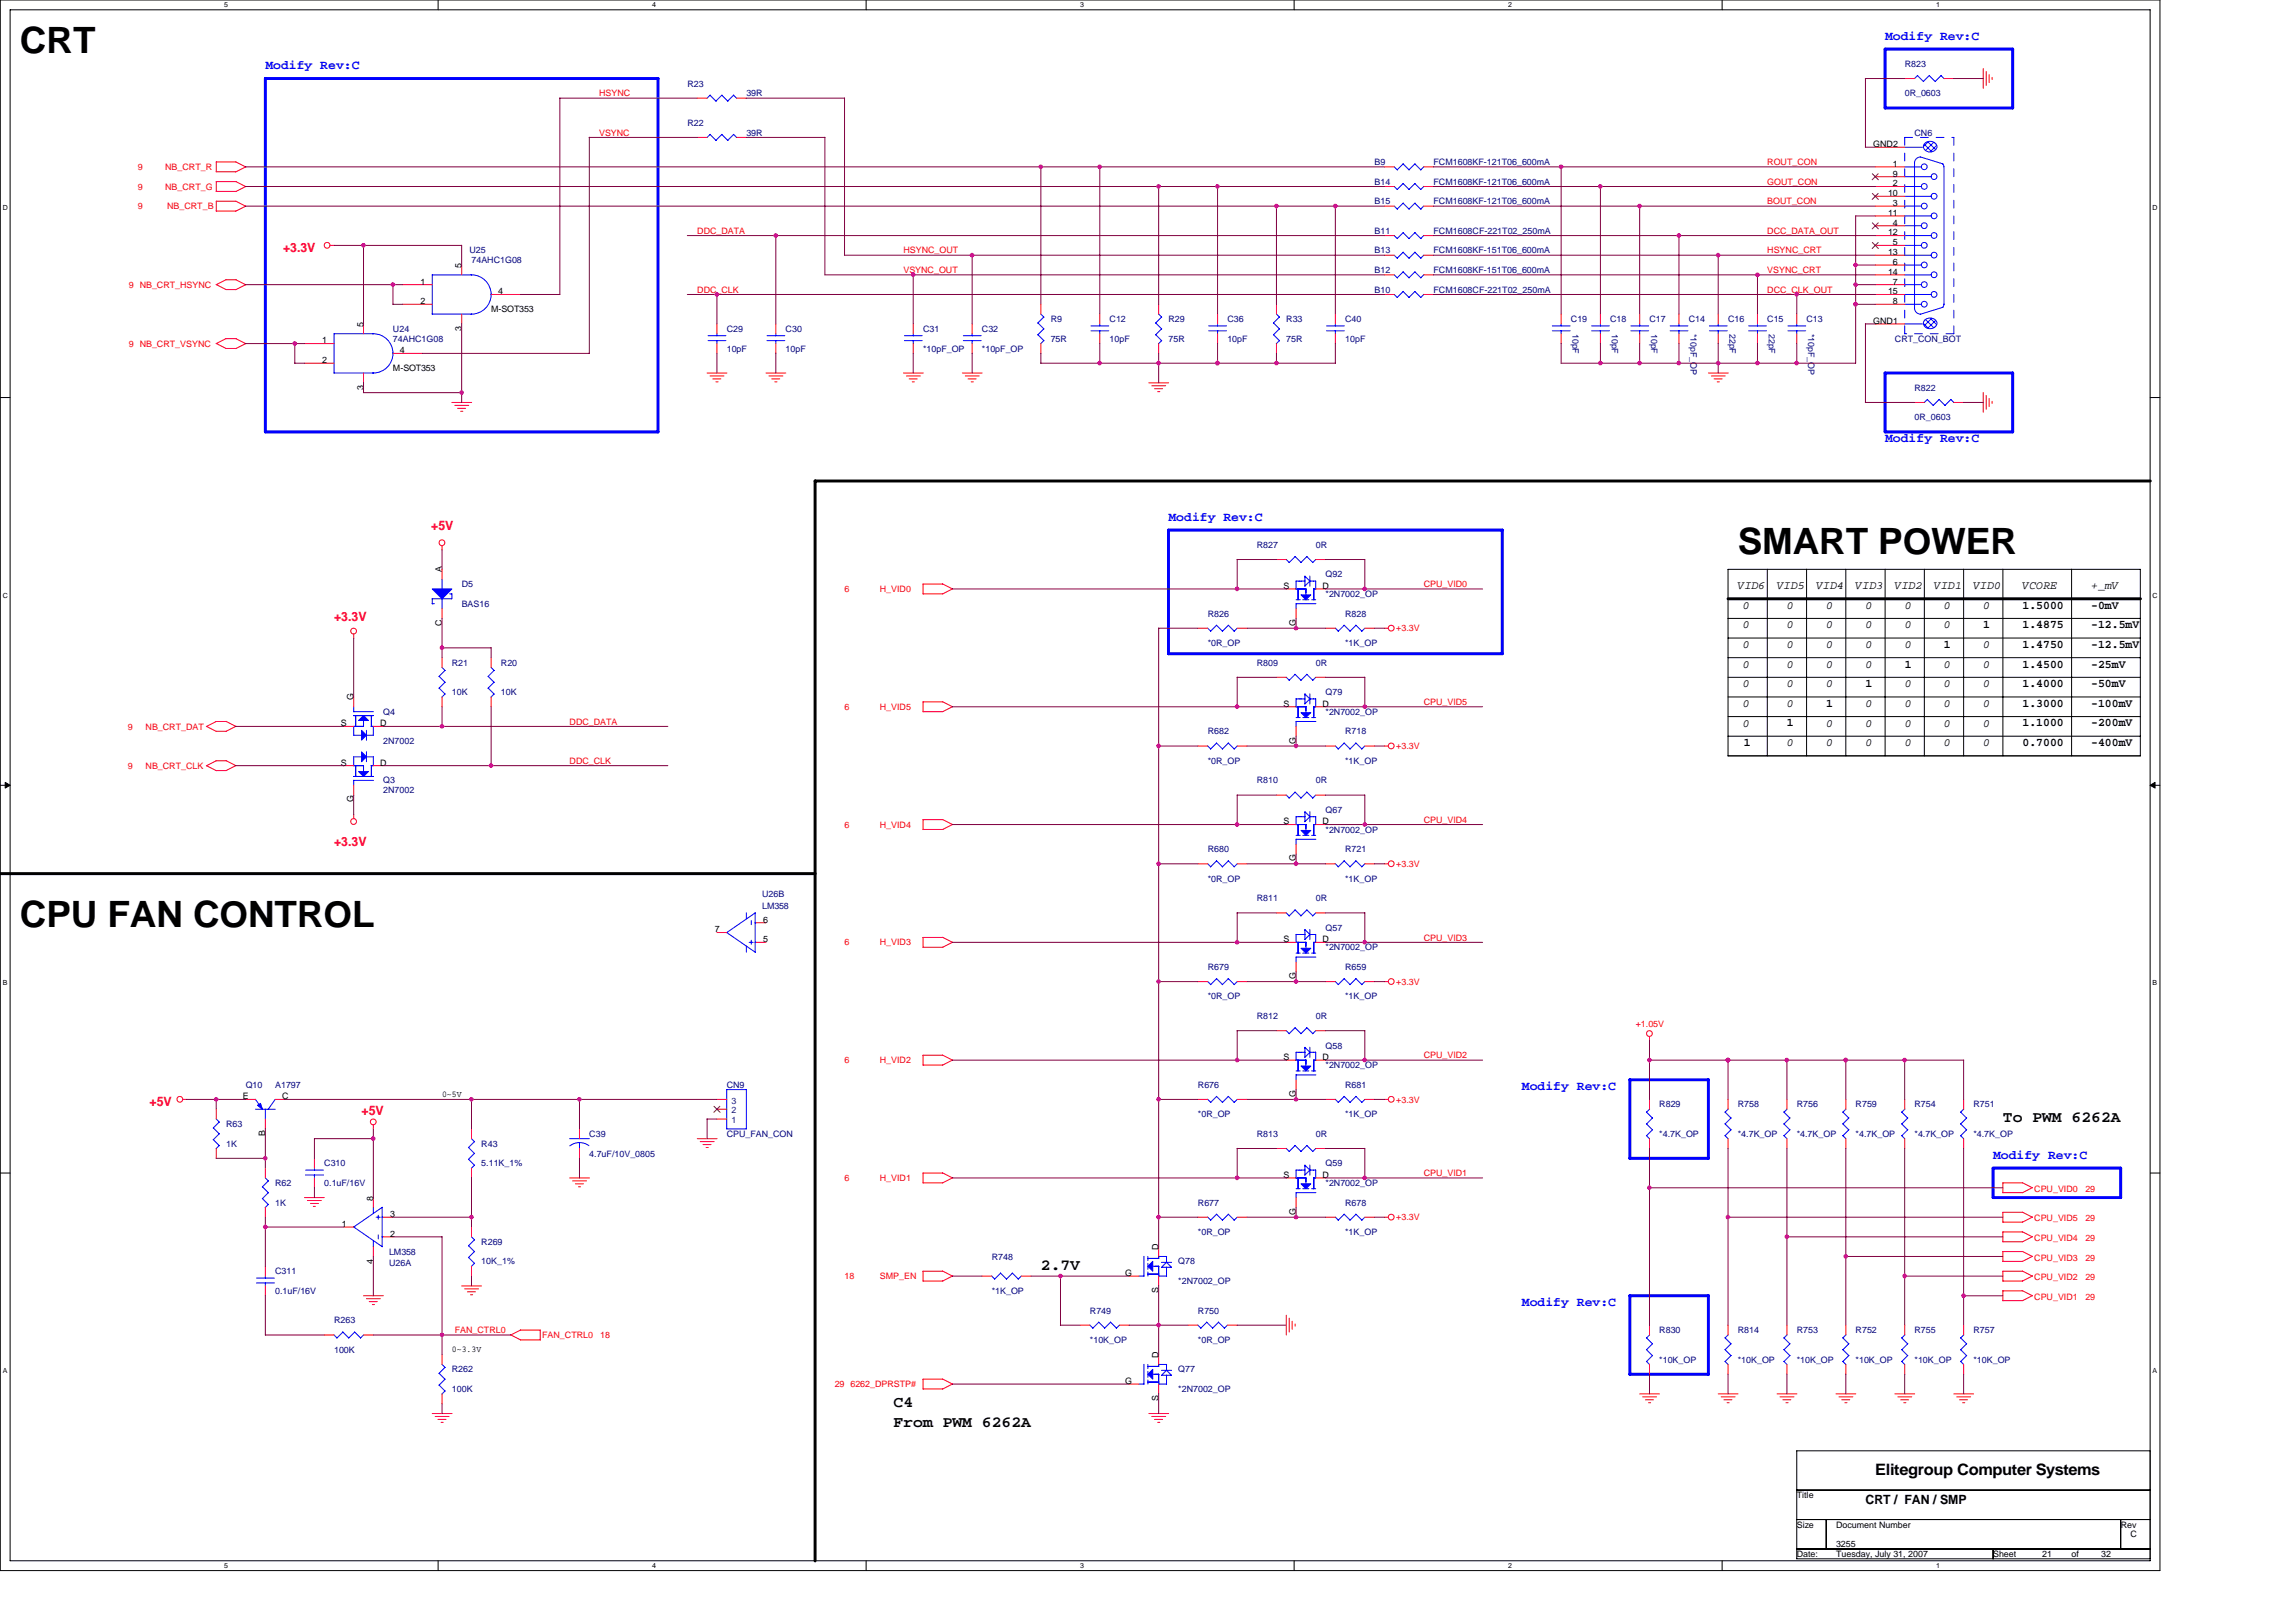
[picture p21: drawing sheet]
<svg xmlns="http://www.w3.org/2000/svg" width="297mm" height="210mm" viewBox="0 0 297 210" stroke-linecap="round" stroke-linejoin="round" font-family="sans-serif">
<defs><g id="words">
<g font-size="4.7">
<text x="2.6" y="6.9">CRT</text>
<text x="224.8" y="71.6">SMART POWER</text>
<text x="2.6" y="119.9">CPU FAN CONTROL</text>
</g>
<g font-size="2">
<text x="259.1" y="145.2">To PWM 6262A</text>
<text x="134.7" y="164.3">2.7V</text>
<text x="115.6" y="184.6">From PWM 6262A</text>
<text x="115.6" y="182.1">C4</text>
<text x="242.6" y="190.9">Elitegroup Computer Systems</text>
</g>
<g font-size="1.7" fill="#00f">
<text x="243.9" y="5.2">Modify Rev:C</text>
<text x="34.3" y="9">Modify Rev:C</text>
<text x="243.9" y="57.2">Modify Rev:C</text>
<text x="151.2" y="67.4">Modify Rev:C</text>
<text x="196.9" y="141.1">Modify Rev:C</text>
<text x="257.8" y="149.9">Modify Rev:C</text>
<text x="196.9" y="169">Modify Rev:C</text>
</g>
<g font-size="1.7" fill="#f00">
<text x="36.6" y="32.7">+3.3V</text>
<text x="55.8" y="68.6">+5V</text>
<text x="43.2" y="80.3">+3.3V</text>
<text x="43.2" y="109.5">+3.3V</text>
<text x="19.3" y="143.2">+5V</text>
<text x="46.8" y="144.3">+5V</text>
</g>
<text font-size="1.7" x="241.3" y="194.6">CRT / FAN / SMP</text>
<g font-size="1.5">
<text x="224.8" y="76.2">VID6</text>
<text x="229.9" y="76.2">VID5</text>
<text x="235" y="76.2">VID4</text>
<text x="240.1" y="76.2">VID3</text>
<text x="245.1" y="76.2">VID2</text>
<text x="250.2" y="76.2">VID1</text>
<text x="255.3" y="76.2">VID0</text>
<text x="261.7" y="76.2">VCORE</text>
<text x="270.5" y="76.2">+_mV</text>
<text x="225.5" y="81.3">0</text>
<text x="225.5" y="83.8">0</text>
<text x="225.5" y="78.8">0</text>
<text x="231.2" y="83.8">0</text>
<text x="231.2" y="78.8">0</text>
<text x="231.2" y="81.3">0</text>
<text x="236.3" y="81.3">0</text>
<text x="236.3" y="83.8">0</text>
<text x="236.3" y="78.8">0</text>
<text x="241.3" y="81.3">0</text>
<text x="241.3" y="78.8">0</text>
<text x="241.3" y="83.8">0</text>
<text x="246.4" y="83.8">0</text>
<text x="246.4" y="81.3">0</text>
<text x="246.4" y="78.8">0</text>
<text x="251.5" y="78.8">0</text>
<text x="251.5" y="81.3">0</text>
<text x="251.5" y="83.8">1</text>
<text x="256.6" y="83.8">0</text>
<text x="256.6" y="81.3">1</text>
<text x="256.6" y="78.8">0</text>
<text x="261.7" y="78.7">1.5000</text>
<text x="261.7" y="81.3">1.4875</text>
<text x="261.7" y="83.8">1.4750</text>
<text x="270.5" y="81.3">-12.5mV</text>
<text x="270.5" y="83.8">-12.5mV</text>
<text x="270.5" y="78.7">-0mV</text>
<text x="225.5" y="86.4">0</text>
<text x="225.5" y="88.9">0</text>
<text x="231.2" y="88.9">0</text>
<text x="231.2" y="86.4">0</text>
<text x="236.3" y="88.9">0</text>
<text x="236.3" y="86.4">0</text>
<text x="241.3" y="88.9">1</text>
<text x="241.3" y="86.4">0</text>
<text x="246.4" y="88.9">0</text>
<text x="246.4" y="86.4">1</text>
<text x="251.5" y="88.9">0</text>
<text x="251.5" y="86.4">0</text>
<text x="256.6" y="88.9">0</text>
<text x="256.6" y="86.4">0</text>
<text x="261.7" y="86.4">1.4500</text>
<text x="261.7" y="88.9">1.4000</text>
<text x="270.5" y="86.4">-25mV</text>
<text x="270.5" y="88.9">-50mV</text>
<text x="225.5" y="94">0</text>
<text x="225.5" y="91.5">0</text>
<text x="231.2" y="94">1</text>
<text x="231.2" y="91.5">0</text>
<text x="236.3" y="94">0</text>
<text x="236.3" y="91.4">1</text>
<text x="241.3" y="91.5">0</text>
<text x="241.3" y="94">0</text>
<text x="246.4" y="91.5">0</text>
<text x="246.4" y="94">0</text>
<text x="251.5" y="94">0</text>
<text x="251.5" y="91.5">0</text>
<text x="256.6" y="91.5">0</text>
<text x="256.6" y="94">0</text>
<text x="261.7" y="91.4">1.3000</text>
<text x="261.7" y="94">1.1000</text>
<text x="270.5" y="91.4">-100mV</text>
<text x="270.5" y="94">-200mV</text>
<text x="225.6" y="96.5">1</text>
<text x="231.2" y="96.5">0</text>
<text x="236.3" y="96.5">0</text>
<text x="241.3" y="96.5">0</text>
<text x="246.4" y="96.5">0</text>
<text x="251.5" y="96.5">0</text>
<text x="256.6" y="96.5">0</text>
<text x="261.7" y="96.5">0.7000</text>
<text x="270.5" y="96.5">-400mV</text>
</g>
<g font-size="1.1" fill="#000080">
<text x="88.9" y="11.2">R23</text>
<text x="246.4" y="8.7">R823</text>
<text x="88.9" y="16.3">R22</text>
<text x="96.6" y="12.5">39R</text>
<text x="96.6" y="17.5">39R</text>
<text x="246.4" y="12.5">0R_0603</text>
<text x="247.7" y="17.5">CN6</text>
<text x="177.8" y="23.9">B14</text>
<text x="177.8" y="21.4">B9</text>
<text x="185.5" y="23.9">FCM1608KF-121T06_600mA</text>
<text x="185.5" y="21.4">FCM1608KF-121T06_600mA</text>
<text x="177.8" y="26.4">B15</text>
<text x="185.5" y="26.4">FCM1608KF-121T06_600mA</text>
<text x="60.7" y="32.8">U25</text>
<text x="61" y="34.1">74AHC1G08</text>
<text x="177.8" y="30.2">B11</text>
<text x="177.8" y="32.8">B13</text>
<text x="177.8" y="35.3">B12</text>
<text x="185.5" y="30.2">FCM1608CF-221T02_250mA</text>
<text x="185.5" y="32.8">FCM1608KF-151T06_600mA</text>
<text x="185.5" y="35.3">FCM1608KF-151T06_600mA</text>
<text x="135.9" y="41.7">R9</text>
<text x="143.5" y="41.7">C12</text>
<text x="151.2" y="41.7">R29</text>
<text x="158.8" y="41.7">C36</text>
<text x="166.4" y="41.7">R33</text>
<text x="174" y="41.7">C40</text>
<text x="177.8" y="37.9">B10</text>
<text x="185.5" y="37.9">FCM1608CF-221T02_250mA</text>
<text x="203.2" y="41.7">C19</text>
<text x="208.3" y="41.7">C18</text>
<text x="213.4" y="41.7">C17</text>
<text x="218.5" y="41.7">C14</text>
<text x="223.6" y="41.7">C16</text>
<text x="228.6" y="41.7">C15</text>
<text x="233.7" y="41.7">C13</text>
<text x="50.8" y="42.9">U24</text>
<text x="50.8" y="44.2">74AHC1G08</text>
<text x="94" y="42.9">C29</text>
<text x="94" y="45.5">10pF</text>
<text x="101.6" y="42.9">C30</text>
<text x="101.6" y="45.5">10pF</text>
<text x="119.4" y="42.9">C31</text>
<text x="119.4" y="45.5">*10pF_OP</text>
<text x="127" y="42.9">C32</text>
<text x="127" y="45.5">*10pF_OP</text>
<text x="135.9" y="44.2">75R</text>
<text x="143.5" y="44.2">10pF</text>
<text x="151.2" y="44.2">75R</text>
<text x="158.8" y="44.2">10pF</text>
<text x="166.4" y="44.2">75R</text>
<text x="174" y="44.2">10pF</text>
<text x="203.5" y="43.2" transform="rotate(90 203.5 43.2)">10pF</text>
<text x="208.5" y="43.2" transform="rotate(90 208.5 43.2)">10pF</text>
<text x="213.6" y="43.2" transform="rotate(90 213.6 43.2)">10pF</text>
<text x="218.7" y="43.2" transform="rotate(90 218.7 43.2)">*10pF_OP</text>
<text x="223.8" y="43.2" transform="rotate(90 223.8 43.2)">22pF</text>
<text x="228.9" y="43.2" transform="rotate(90 228.9 43.2)">22pF</text>
<text x="233.9" y="43.2" transform="rotate(90 233.9 43.2)">*10pF_OP</text>
<text x="245.1" y="44.2">CRT_CON_BOT</text>
<text x="247.7" y="50.6">R822</text>
<text x="247.7" y="54.4">0R_0603</text>
<text x="162.6" y="70.9">R827</text>
<text x="170.2" y="70.9">0R</text>
<text x="59.7" y="76">D5</text>
<text x="171.5" y="74.7">Q92</text>
<text x="171.5" y="77.2">*2N7002_OP</text>
<text x="59.7" y="78.5">BAS16</text>
<text x="156.2" y="79.8">R826</text>
<text x="156.2" y="83.6">*0R_OP</text>
<text x="174" y="79.8">R828</text>
<text x="174" y="83.6">*1K_OP</text>
<text x="58.5" y="86.1">R21</text>
<text x="58.5" y="89.9">10K</text>
<text x="64.8" y="86.1">R20</text>
<text x="64.8" y="89.9">10K</text>
<text x="162.6" y="86.1">R809</text>
<text x="170.2" y="86.1">0R</text>
<text x="171.5" y="89.9">Q79</text>
<text x="49.6" y="92.5">Q4</text>
<text x="156.2" y="95">R682</text>
<text x="171.5" y="92.5">*2N7002_OP</text>
<text x="174" y="95">R718</text>
<text x="49.6" y="96.3">2N7002</text>
<text x="49.6" y="101.4">Q3</text>
<text x="156.2" y="98.8">*0R_OP</text>
<text x="162.6" y="101.4">R810</text>
<text x="170.2" y="101.4">0R</text>
<text x="174" y="98.8">*1K_OP</text>
<text x="49.6" y="102.6">2N7002</text>
<text x="171.5" y="105.2">Q67</text>
<text x="171.5" y="107.7">*2N7002_OP</text>
<text x="156.2" y="110.3">R680</text>
<text x="174" y="110.3">R721</text>
<text x="98.6" y="116.1">U26B</text>
<text x="98.6" y="117.6">LM358</text>
<text x="156.2" y="114.1">*0R_OP</text>
<text x="162.6" y="116.6">R811</text>
<text x="170.2" y="116.6">0R</text>
<text x="174" y="114.1">*1K_OP</text>
<text x="156.2" y="125.5">R679</text>
<text x="171.5" y="120.4">Q57</text>
<text x="171.5" y="123">*2N7002_OP</text>
<text x="174" y="125.5">R659</text>
<text x="156.2" y="129.3">*0R_OP</text>
<text x="162.6" y="131.8">R812</text>
<text x="170.2" y="131.8">0R</text>
<text x="174" y="129.3">*1K_OP</text>
<text x="171.5" y="135.7">Q58</text>
<text x="31.8" y="140.7">Q10</text>
<text x="35.6" y="140.7">A1797</text>
<text x="94" y="140.7">CN9</text>
<text x="155" y="140.7">R676</text>
<text x="171.5" y="138.2">*2N7002_OP</text>
<text x="174" y="140.7">R681</text>
<text x="214.7" y="143.3">R829</text>
<text x="224.8" y="143.3">R758</text>
<text x="232.4" y="143.3">R756</text>
<text x="240.1" y="143.3">R759</text>
<text x="247.7" y="143.3">R754</text>
<text x="255.3" y="143.3">R751</text>
<text x="29.2" y="145.8">R63</text>
<text x="29.2" y="148.4">1K</text>
<text x="62.3" y="148.4">R43</text>
<text x="76.2" y="147.1">C39</text>
<text x="76.2" y="149.6">4.7uF/10V_0805</text>
<text x="94" y="147.1">CPU_FAN_CON</text>
<text x="155" y="144.5">*0R_OP</text>
<text x="162.6" y="147.1">R813</text>
<text x="170.2" y="147.1">0R</text>
<text x="174" y="144.5">*1K_OP</text>
<text x="214.7" y="147.1">*4.7K_OP</text>
<text x="224.8" y="147.1">*4.7K_OP</text>
<text x="232.4" y="147.1">*4.7K_OP</text>
<text x="240.1" y="147.1">*4.7K_OP</text>
<text x="247.7" y="147.1">*4.7K_OP</text>
<text x="255.3" y="147.1">*4.7K_OP</text>
<text x="35.6" y="153.4">R62</text>
<text x="35.6" y="156">1K</text>
<text x="41.9" y="150.9">C310</text>
<text x="41.9" y="153.4">0.1uF/16V</text>
<text x="62.3" y="150.9">5.11K_1%</text>
<text x="155" y="156">R677</text>
<text x="171.5" y="150.9">Q59</text>
<text x="171.5" y="153.4">*2N7002_OP</text>
<text x="174" y="156">R678</text>
<text x="62.3" y="161.1">R269</text>
<text x="155" y="159.8">*0R_OP</text>
<text x="174" y="159.8">*1K_OP</text>
<text x="35.6" y="164.9">C311</text>
<text x="35.6" y="167.4">0.1uF/16V</text>
<text x="50.3" y="163.9">U26A</text>
<text x="50.3" y="162.3">LM358</text>
<text x="62.3" y="163.6">10K_1%</text>
<text x="128.3" y="163">R748</text>
<text x="128.3" y="167.4">*1K_OP</text>
<text x="152.4" y="163.6">Q78</text>
<text x="152.4" y="166.1">*2N7002_OP</text>
<text x="43.2" y="171.2">R263</text>
<text x="141" y="169.9">R749</text>
<text x="141" y="173.8">*10K_OP</text>
<text x="155" y="169.9">R750</text>
<text x="155" y="173.8">*0R_OP</text>
<text x="214.7" y="172.5">R830</text>
<text x="224.8" y="172.5">R814</text>
<text x="232.4" y="172.5">R753</text>
<text x="240.1" y="172.5">R752</text>
<text x="247.7" y="172.5">R755</text>
<text x="255.3" y="172.5">R757</text>
<text x="43.2" y="175">100K</text>
<text x="58.5" y="177.6">R262</text>
<text x="152.4" y="177.6">Q77</text>
<text x="214.7" y="176.3">*10K_OP</text>
<text x="224.8" y="176.3">*10K_OP</text>
<text x="232.4" y="176.3">*10K_OP</text>
<text x="240.1" y="176.3">*10K_OP</text>
<text x="247.7" y="176.3">*10K_OP</text>
<text x="255.3" y="176.3">*10K_OP</text>
<text x="58.5" y="180.1">100K</text>
<text x="152.4" y="180.1">*2N7002_OP</text>
</g>
<g font-size="1.1" fill="#f00">
<text x="77.5" y="17.5">VSYNC</text>
<text x="77.5" y="12.5">HSYNC</text>
<text x="17.8" y="22">9</text>
<text x="21.4" y="22">NB_CRT_R</text>
<text x="228.6" y="23.9">GOUT_CON</text>
<text x="228.6" y="21.4">ROUT_CON</text>
<text x="17.8" y="24.5">9</text>
<text x="17.8" y="27.1">9</text>
<text x="21.4" y="24.5">NB_CRT_G</text>
<text x="21.6" y="27.1">NB_CRT_B</text>
<text x="228.6" y="26.4">BOUT_CON</text>
<text x="90.2" y="30.2">DDC_DATA</text>
<text x="116.9" y="32.8">HSYNC_OUT</text>
<text x="116.9" y="35.3">VSYNC_OUT</text>
<text x="228.6" y="35.3">VSYNC_CRT</text>
<text x="228.6" y="32.8">HSYNC_CRT</text>
<text x="228.6" y="30.2">DCC_DATA_OUT</text>
<text x="16.7" y="37.2">9 NB_CRT_HSYNC</text>
<text x="90.2" y="37.9">DDC_CLK</text>
<text x="228.6" y="37.9">DCC_CLK_OUT</text>
<text x="16.7" y="44.9">9 NB_CRT_VSYNC</text>
<text x="109.3" y="76.6">6</text>
<text x="113.8" y="76.6">H_VID0</text>
<text x="184.2" y="76">CPU_VID0</text>
<text x="180.6" y="81.7">+3.3V</text>
<text x="16.5" y="94.4">9</text>
<text x="18.8" y="94.4">NB_CRT_DAT</text>
<text x="73.7" y="93.7">DDC_DATA</text>
<text x="109.3" y="91.8">6</text>
<text x="113.8" y="91.8">H_VID5</text>
<text x="184.2" y="91.2">CPU_VID5</text>
<text x="16.5" y="99.5">9</text>
<text x="18.8" y="99.5">NB_CRT_CLK</text>
<text x="73.7" y="98.8">DDC_CLK</text>
<text x="180.6" y="96.9">+3.3V</text>
<text x="109.3" y="107.1">6</text>
<text x="113.8" y="107.1">H_VID4</text>
<text x="184.2" y="106.4">CPU_VID4</text>
<text x="180.6" y="112.2">+3.3V</text>
<text x="109.3" y="122.3">6</text>
<text x="113.8" y="122.3">H_VID3</text>
<text x="184.2" y="121.7">CPU_VID3</text>
<text x="180.6" y="127.4">+3.3V</text>
<text x="109.3" y="137.6">6</text>
<text x="113.8" y="137.6">H_VID2</text>
<text x="184.2" y="136.9">CPU_VID2</text>
<text x="211.6" y="132.9">+1.05V</text>
<text x="180.6" y="142.6">+3.3V</text>
<text x="109.3" y="152.8">6</text>
<text x="113.8" y="152.8">H_VID1</text>
<text x="184.2" y="152.2">CPU_VID1</text>
<text x="263.2" y="154.2">CPU_VID0</text>
<text x="269.8" y="154.2">29</text>
<text x="180.6" y="157.9">+3.3V</text>
<text x="263.2" y="160.5">CPU_VID4</text>
<text x="263.2" y="158">CPU_VID5</text>
<text x="269.8" y="160.5">29</text>
<text x="269.8" y="158">29</text>
<text x="109.3" y="165.5">18</text>
<text x="113.8" y="165.5">SMP_EN</text>
<text x="263.2" y="165.6">CPU_VID2</text>
<text x="263.2" y="163.1">CPU_VID3</text>
<text x="269.8" y="165.6">29</text>
<text x="269.8" y="163.1">29</text>
<text x="58.8" y="172.5">FAN_CTRL0</text>
<text x="70.1" y="173.1">FAN_CTRL0</text>
<text x="77.6" y="173.1">18</text>
<text x="263.2" y="168.2">CPU_VID1</text>
<text x="269.8" y="168.2">29</text>
<text x="108" y="179.5">29</text>
<text x="110" y="179.5">6262_DPRSTP#</text>
</g>
<g font-size="1.1">
<text x="242.4" y="19">GND2</text>
<text x="244.9" y="22.8">9</text>
<text x="244.9" y="21.6">1</text>
<text x="244.3" y="27.9">11</text>
<text x="244.3" y="25.4">10</text>
<text x="244.9" y="29.2">4</text>
<text x="244.9" y="26.6">3</text>
<text x="244.9" y="24.1">2</text>
<text x="59.7" y="34.7" transform="rotate(-90 59.7 34.7)">5</text>
<text x="244.3" y="35.5">14</text>
<text x="244.3" y="33">13</text>
<text x="244.3" y="30.5">12</text>
<text x="244.9" y="34.3">6</text>
<text x="244.9" y="31.7">5</text>
<text x="54.4" y="39.3">2</text>
<text x="54.4" y="36.8">1</text>
<text x="63.5" y="40.4">M-SOT353</text>
<text x="64.4" y="38.1">4</text>
<text x="242.4" y="41.9">GND1</text>
<text x="244.3" y="38.1">15</text>
<text x="244.9" y="39.3">8</text>
<text x="244.9" y="36.8">7</text>
<text x="41.7" y="47">2</text>
<text x="41.7" y="44.4">1</text>
<text x="47" y="42.3" transform="rotate(-90 47 42.3)">5</text>
<text x="51.7" y="45.7">4</text>
<text x="59.7" y="42.9" transform="rotate(-90 59.7 42.9)">3</text>
<text x="47" y="50.5" transform="rotate(-90 47 50.5)">3</text>
<text x="50.8" y="48">M-SOT353</text>
<text x="57.2" y="74" transform="rotate(-90 57.2 74)">A</text>
<text x="166" y="76.2">S</text>
<text x="171.1" y="76.2">D</text>
<text x="57.2" y="81" transform="rotate(-90 57.2 81)">C</text>
<text x="167.7" y="81" transform="rotate(-90 167.7 81)">G</text>
<text x="44.1" y="94">S</text>
<text x="45.7" y="90.6" transform="rotate(-90 45.7 90.6)">G</text>
<text x="49.2" y="94">D</text>
<text x="166" y="91.4">S</text>
<text x="171.1" y="91.4">D</text>
<text x="44.1" y="99">S</text>
<text x="49.2" y="99">D</text>
<text x="167.7" y="96.2" transform="rotate(-90 167.7 96.2)">G</text>
<text x="45.7" y="103.8" transform="rotate(-90 45.7 103.8)">G</text>
<text x="166" y="106.7">S</text>
<text x="171.1" y="106.7">D</text>
<text x="167.7" y="111.4" transform="rotate(-90 167.7 111.4)">G</text>
<text x="98.7" y="119.4">6</text>
<text x="92.5" y="120.6">7</text>
<text x="98.7" y="121.9">5</text>
<text x="166" y="121.9">S</text>
<text x="171.1" y="121.9">D</text>
<text x="167.7" y="126.7" transform="rotate(-90 167.7 126.7)">G</text>
<text x="166" y="137.1">S</text>
<text x="171.1" y="137.1">D</text>
<text x="31.4" y="142.2">E</text>
<text x="36.5" y="142.2">C</text>
<text x="57.2" y="141.9">0~5V</text>
<text x="167.7" y="141.9" transform="rotate(-90 167.7 141.9)">G</text>
<text x="34.3" y="147" transform="rotate(-90 34.3 147)">B</text>
<text x="48.3" y="155.3" transform="rotate(-90 48.3 155.3)">8</text>
<text x="166" y="152.4">S</text>
<text x="171.1" y="152.4">D</text>
<text x="44.2" y="158.7">1</text>
<text x="50.5" y="157.5">3</text>
<text x="50.5" y="160">2</text>
<text x="149.9" y="161.7" transform="rotate(-90 149.9 161.7)">D</text>
<text x="167.7" y="157.2" transform="rotate(-90 167.7 157.2)">G</text>
<text x="48.3" y="163.5" transform="rotate(-90 48.3 163.5)">4</text>
<text x="145.6" y="165.1">G</text>
<text x="149.9" y="167.3" transform="rotate(-90 149.9 167.3)">S</text>
<text x="58.5" y="174.9">0~3.3V</text>
<text x="145.6" y="179">G</text>
<text x="149.9" y="175.6" transform="rotate(-90 149.9 175.6)">D</text>
<text x="149.9" y="181.3" transform="rotate(-90 149.9 181.3)">S</text>
<text x="232.4" y="193.8">Title</text>
<text x="232.4" y="197.6">Size</text>
<text x="237.5" y="197.6">Document Number</text>
<text x="274.4" y="197.6">Rev</text>
<text x="232.4" y="201.4">Date:</text>
<text x="237.5" y="201.4">Tuesday, July 31, 2007</text>
<text x="237.5" y="200.2">3255</text>
<text x="257.8" y="201.4">Sheet</text>
<text x="264.2" y="201.4">21</text>
<text x="268" y="201.4">of</text>
<text x="271.8" y="201.4">32</text>
<text x="275.6" y="198.9">C</text>
</g>
<g font-size="1.1" fill="#004080">
<text x="94.7" y="142.8">3</text>
<text x="94.7" y="145.3">1</text>
<text x="94.7" y="144">2</text>
</g>
<g font-size=".9">
<text x="29" y=".9">5</text>
<text x="84.4" y=".9">4</text>
<text x="139.7" y=".9">3</text>
<text x="195.1" y=".9">2</text>
<text x="250.5" y=".9">1</text>
<text x=".4" y="27.2">D</text>
<text x="278.5" y="27.2">D</text>
<text x=".4" y="77.3">C</text>
<text x="278.5" y="77.3">C</text>
<text x=".4" y="127.5">B</text>
<text x="278.5" y="127.5">B</text>
<text x=".4" y="177.7">A</text>
<text x="278.5" y="177.7">A</text>
<text x="29" y="202.9">5</text>
<text x="84.4" y="202.9">4</text>
<text x="139.7" y="202.9">3</text>
<text x="195.1" y="202.9">2</text>
<text x="250.5" y="202.9">1</text>
</g>
</g></defs>
<path d="M0 0h279.4v203.2h-279.4zM1.3 1.3h276.9v200.6h-276.9z" fill="none" stroke="#000" stroke-width=".13"/>
<g fill="#fff">
<path d="M29 .1h.5v1h-.5z"/>
<path d="M29 202.1h.5v1h-.5z"/>
</g>
<path d="M56.7 0v1.3M56.7 201.9v1.3" fill="none" stroke="#000" stroke-width=".13"/>
<g fill="#fff">
<path d="M84.4 .1h.5v1h-.5z"/>
<path d="M84.4 202.1h.5v1h-.5z"/>
</g>
<path d="M112.1 0v1.3M112.1 201.9v1.3" fill="none" stroke="#000" stroke-width=".13"/>
<g fill="#fff">
<path d="M139.7 .1h.5v1h-.5z"/>
<path d="M139.7 202.1h.5v1h-.5z"/>
</g>
<path d="M167.4 0v1.3M167.4 201.9v1.3" fill="none" stroke="#000" stroke-width=".13"/>
<g fill="#fff">
<path d="M195.1 .1h.5v1h-.5z"/>
<path d="M195.1 202.1h.5v1h-.5z"/>
</g>
<path d="M222.8 0v1.3M222.8 201.9v1.3" fill="none" stroke="#000" stroke-width=".13"/>
<g fill="#fff">
<path d="M250.5 .1h.5v1h-.5z"/>
<path d="M250.5 202.1h.5v1h-.5z"/>
<path d="M.4 26.4h.6v.9h-.6z"/>
<path d="M278.5 26.4h.6v.9h-.6z"/>
<path d="M.4 76.5h.6v1h-.6z"/>
<path d="M278.5 76.5h.6v1h-.6z"/>
</g>
<path d="M0 51.4h1.3M278.2 51.4h1.2" fill="none" stroke="#000" stroke-width=".13"/>
<g fill="#fff">
<path d="M.4 126.7h.5v1h-.5z"/>
<path d="M278.5 126.7h.6v1h-.6z"/>
</g>
<path d="M0 101.6h1.3M278.2 101.6h1.2" fill="none" stroke="#000" stroke-width=".13"/>
<path d="M.7 101.2l.6 .4-.6 .4zM278.2 101.6l.6-.4v.8z" fill="#000" stroke="#000" stroke-width=".13"/>
<g fill="#fff">
<path d="M.4 176.8h.5v1h-.5z"/>
<path d="M278.5 176.8h.6v1h-.6z"/>
</g>
<g fill="none" stroke="#000" stroke-width=".13">
<path d="M228.6 73.6v24.2M233.7 73.6v24.2M238.8 73.6v24.2M243.9 73.6v24.2M249 73.6v24.2M254 73.6v24.2M259.1 73.6v24.2M268 73.6v24.2M223.6 87.6h53.3M223.6 92.7h53.3M223.6 90.2h53.3M223.6 80h53.3"/>
<path d="M223.6 82.5h53.3M223.6 95.2h53.3M223.6 85.1h53.3M276.9 97.8v-24.1h-53.3v24.1h53.3M0 151.8h1.3M278.2 151.8h1.2M232.4 187.7h45.8v14h-45.8zM232.4 192.8h45.8M232.4 196.6h45.8M236.3 196.6v3.8M274.4 196.6v3.8M232.4 200.4h45.8"/>
<path d="M257.8 200.4v1.3"/>
</g>
<path d="M223.6 77.5h53.3M278.2 62.2h-172.8v139.8M0 113h105.5" fill="none" stroke="#000" stroke-width=".38"/>
<path d="M34.3 10.2h50.8v45.7h-50.8zM243.9 6.3h16.5v7.7h-16.5zM243.9 48.3h16.5v7.6h-16.5zM151.2 68.6h43.1v16h-43.1zM210.9 139.7h10.1v10.2h-10.1zM257.8 151.1h16.6v3.8h-16.6zM210.9 167.6h10.1v10.2h-10.1z" fill="none" stroke="#00f" stroke-width=".38"/>
<g fill="none" stroke="#f00" stroke-width=".13">
<path d="M90.2 12.7h1.3M90.2 17.8h1.3M95.3 12.7h1.3M95.3 17.8h1.3M242.6 19h3.8M246.4 10.2h1.3M251.5 10.2h1.3M256.6 8.9v2.5M257 9.2v1.8M257.3 9.7v1M257.7 10v.3M28 36.8l1.2 .7h1.3"/>
<path d="M28 27.3h2.5M28 24.8h2.5M28 22.2h2.5M28 20.9v1.3M28 26v1.3M28 26h2.5l1.3 .7M28 21h2.5l1.3 .6M29.2 36.2h1.3l1.3 .7M29.3 36.2l-1.3 .6M31.8 36.8l-1.3 .7M31.8 26.7l-1.3 .6M31.8 24.1l-1.3 .7"/>
<path d="M31.8 21.6l-1.3 .6M31.8 24.2l-1.3-.7h-2.5v1.3M42.7 31.7h.5M52.1 39.4h3.8M52.1 36.8h3.8M59.7 34.3v1.3M63.5 38.1h3.8M134.7 39.4v1.2M149.9 39.4v1.2M165.1 39.4v1.2M179.1 38.1h1.3M179.1 35.6h1.3"/>
<path d="M179.1 33h1.3M179.1 30.5h1.3M179.1 26.7h1.3M179.1 24.1h1.3M179.1 21.6h1.3M184.2 38.1h1.3M184.2 35.6h1.3M184.2 33h1.3M184.2 30.5h1.3M184.2 26.7h1.3M184.2 24.1h1.3M184.2 21.6h1.3"/>
<path d="M242.6 31.7h3.8M242.6 39.4h3.8M242.6 38.1h3.8M242.6 36.8h3.8M242.6 35.6h3.8M242.6 34.3h3.8M242.6 33h3.8M242.6 30.5h3.8M242.6 29.2h3.8M242.6 27.9h3.8M242.6 26.7h3.8M242.6 25.4h3.8"/>
<path d="M242.6 24.1h3.8M242.6 22.9h3.8M242.6 21.6h3.8M28 44.4l1.2 .7h1.3M29.2 43.8h1.3l1.3 .7M29.3 43.8l-1.3 .6M31.8 44.4l-1.3 .7M39.4 47h3.8M39.4 44.4h3.8M47 41.9v1.3M47 48.3v1.2M50.8 45.7h3.8"/>
<path d="M58.5 52.1h2.5M58.8 52.5h1.8M59.2 52.8h1M59.6 53.2h.3M59.7 40.6v1.3M91.5 48.3h2.5M91.9 48.6h1.8M92.2 49h1.1M92.6 49.4h.3M92.7 41.9v1.3M92.7 44.4v1.3M99.1 48.3h2.6"/>
<path d="M99.5 48.6h1.8M99.8 49h1.1M100.2 49.4h.3M100.4 41.9v1.3M100.4 44.4v1.3M116.9 48.3h2.5M117.3 48.6h1.8M117.6 49h1.1M118 49.4h.3M118.1 41.9v1.3M118.1 44.4v1.3M124.5 48.3h2.6"/>
<path d="M124.9 48.6h1.8M125.2 49h1.1M125.6 49.4h.3M125.8 41.9v1.3M125.8 44.4v1.3M134.7 44.4v1.3M142.3 40.6v1.3M142.3 43.2v1.2M148.6 49.5h2.6M149 49.9h1.8M149.4 50.3h1M149.8 50.7h.2"/>
<path d="M149.9 44.4v1.3M157.5 40.6v1.3M157.5 43.2v1.2M165.1 44.4v1.3M172.8 40.6v1.3M172.8 43.2v1.2M202 40.6v1.3M202 43.2v1.2M207 40.6v1.3M207 43.2v1.2M212.1 40.6v1.3M212.1 43.2v1.2"/>
<path d="M217.2 40.6v1.3M217.2 43.2v1.2M221 48.3h2.6M221.4 48.6h1.8M221.8 49h1M222.2 49.4h.2M222.3 40.6v1.3M222.3 43.2v1.2M227.4 40.6v1.3M227.4 43.2v1.2M232.4 40.6v1.3M232.4 43.2v1.2"/>
<path d="M242.6 41.9h3.8M247.7 52.1h1.3M252.8 52.1h1.2M256.6 50.8v2.5M257 51.2v1.8M257.3 51.6v1M257.7 51.9v.3M57.2 70.6v.5M57.2 73.7v1.2M57.2 78.7v1.3M121.9 75.5l1.3 .7M122 75.6h-2.6v1.3l2.6-.1 1.3-.6"/>
<path d="M165.1 72.4h1.3M166.4 76.2h1.3M167.7 78.7v1.3M170.2 72.4h1.3M170.2 76.2h1.3M26.7 99.1l1.3 .6M26.7 94l1.3 .6M28 98.4h1.2M28 93.3h1.2M28 98.4l-1.3 .7M28 99.7h1.3M28 93.3l-1.3 .7"/>
<path d="M28 94.6h1.3M29.2 98.4l1.3 .7M29.2 93.3l1.3 .7M30.5 99l-1.3 .7M30.5 94l-1.3 .6M44.5 94h1.3M44.5 99.1h1.3M45.8 82v.6M45.8 90.2v1.2M48.3 94h1.3M48.3 99.1h1.3M57.2 85.1v1.3"/>
<path d="M57.2 90.2v1.2M63.5 85.1v1.3M63.5 90.2v1.2M121.9 90.8l1.3 .6M122 90.8h-2.6v1.3h2.6l1.3-.7M155 96.5h1.2M155 81.3h1.2M160.1 96.5h1.2M160.1 81.3h1.2M165.1 87.6h1.3M166.4 91.4h1.3M167.7 94v1.2"/>
<path d="M170.2 87.6h1.3M170.2 91.4h1.3M171.5 96.5h1.3M171.5 81.3h1.3M176.6 96.5h1.2M176.6 81.3h1.2M179.1 96.5h.5M179.1 81.3h.5M45.8 101.6v1.3M45.8 105.4v.5M97.8 119.4h1.3M121.9 106l1.3 .7"/>
<path d="M122 106h-2.6v1.3M123.3 106.7l-1.3 .6h-2.6M155 111.8h1.2M160.1 111.8h1.2M165.1 118.1h1.3M165.1 102.9h1.3M166.4 106.7h1.3M167.7 109.2v1.3M170.2 106.7h1.3M170.2 118.1h1.3M170.2 102.9h1.3M171.5 111.8h1.3"/>
<path d="M176.6 111.8h1.2M179.1 111.8h.5M92.7 120.6h1.3M97.8 121.9h1.3M121.9 121.3l1.3 .6M121.9 136.5l1.3 .7M122 121.3h-2.6v1.3M122 136.5h-2.6v1.3M123.3 121.9l-1.3 .7h-2.6M123.3 137.1l-1.3 .7h-2.6M155 127h1.2M160.1 127h1.2"/>
<path d="M165.1 133.3h1.3M166.4 137.2h1.3M166.4 121.9h1.3M167.7 124.5v1.2M167.7 139.7v1.3M170.2 137.2h1.3M170.2 133.3h1.3M170.2 121.9h1.3M171.5 127h1.3M176.6 127h1.2M179.1 127h.5M213.4 134.1v.5"/>
<path d="M23.7 142.2h.5M28 143.5v1.3M28 148.6v1.3M31.8 142.2h1.3M34.3 144.8v1.2M34.3 151.1v1.3M34.3 156.2v1.3M35.6 142.2h1.3M39.4 154.9h2.5M39.8 155.3h1.8M40.2 155.7h1M40.5 156.1h.3"/>
<path d="M40.7 149.9v1.2M40.7 152.4v1.3M44.5 158.7h1.3M48.3 145.5v.6M48.3 154.9v1.3M49.6 157.5h1.2M61 146v1.3M61 151.1v1.3M61 158.7v1.3M73.7 152.4h2.6M74.1 152.8h1.8M74.4 153.2h1.1"/>
<path d="M74.8 153.5h.3M75 146v1.3M75 148.6v1.3M90.2 147.3h2.6M90.6 147.7h1.8M90.9 148.1h1.1M91.4 148.5h.2M92.7 142.2h1.3M92.7 144.8h1.3M92.7 143.5h1.3M121.9 151.7l1.3 .7M122 151.8h-2.6v1.3l2.6-.1 1.3-.6"/>
<path d="M155 142.2h1.2M155 157.5h1.2M160.1 142.2h1.2M160.1 157.5h1.2M165.1 148.6h1.3M166.4 152.4h1.3M167.7 154.9v1.3M170.2 152.4h1.3M170.2 148.6h1.3M171.5 142.2h1.3M171.5 157.5h1.3M176.6 142.2h1.2"/>
<path d="M176.6 157.5h1.2M179.1 142.2h.5M179.1 157.5h.5M213.4 142.2v1.3M213.4 147.3v1.3M223.6 142.2v1.3M223.6 147.3v1.3M231.2 142.2v1.3M231.2 147.3v1.3M238.8 142.2v1.3M238.8 147.3v1.3M246.4 142.2v1.3"/>
<path d="M246.4 147.3v1.3M254 142.2v1.3M254 147.3v1.3M259.1 159.4h2.6M259.1 156.8h2.6M259.1 153h2.6M259.1 153v1.3M259.1 156.8v1.3h2.6M259.1 159.4v1.3M259.1 154.3h2.6M261.6 159.4l1.3 .6M261.6 156.8l1.3 .7"/>
<path d="M261.6 153l1.3 .7M262.9 160l-1.2 .7M262.9 157.5l-1.2 .6M262.9 153.6l-1.2 .7M34.3 163.8v1.3M34.3 166.4v1.2M41.9 172.7h1.3M47 167.6h2.6M47 172.7h1.3M47.4 168h1.8M47.8 168.4h1M48.2 168.8h.2"/>
<path d="M48.3 161.3v1.3M49.6 160h1.2M57.2 175.3v1.2M59.7 166.4h2.6M60.1 166.8h1.8M60.5 167.1h1M60.9 167.5h.2M61 163.8v1.3M66.1 172.7l1.2 .7h2.6M67.3 172.1h2.6M67.4 172.1l-1.3 .6M69.9 172.1v1.3"/>
<path d="M121.9 164.4l1.3 .7M121.9 178.4l1.3 .7M122 164.5h-2.6v1.3M122 178.4h-2.6v1.3M123.3 165.1l-1.3 .6h-2.6M123.3 179l-1.3 .7h-2.6M127 165.1h1.3M132.1 165.1h1.3M139.7 171.4h1.3M144.8 171.4h1.3M146.1 165.1h1.3M146.1 179.1h1.3"/>
<path d="M149.9 161.3v1.3M149.9 165.1v1.3M149.9 175.3v1.2M149.9 179.1v1.2M153.7 171.4h1.3M158.8 171.4h1.3M166.4 170.2v2.5M166.8 170.5v1.8M167.2 170.9v1.1M167.6 171.3v.3M213.4 171.4v1.3M213.4 176.5v1.3"/>
<path d="M223.6 171.4v1.3M223.6 176.5v1.3M231.2 171.4v1.3M231.2 176.5v1.3M238.8 171.4v1.3M238.8 176.5v1.3M246.4 171.4v1.3M246.4 176.5v1.3M254 171.4v1.3M254 176.5v1.3M259.1 167h2.6M259.1 164.5h2.6"/>
<path d="M259.1 161.9h2.6M259.1 161.9v1.3h2.6M259.1 164.5v1.3M259.1 167v1.3h2.6M259.1 160.7h2.6M259.1 165.7h2.6M261.6 167l1.3 .6M261.6 164.4l1.3 .7M261.6 161.9l1.3 .7M262.9 167.6l-1.2 .7M262.9 165.1l-1.2 .6M262.9 162.5l-1.2 .7"/>
<path d="M55.9 182.9h2.6M56.3 183.3h1.8M56.7 183.6h1M57.1 184h.2M57.2 180.3v1.3M148.6 182.9h2.6M149 183.3h1.8M149.4 183.6h1M149.8 184h.2M212.1 180.3h2.6M212.5 180.7h1.8M212.9 181.1h1"/>
<path d="M213.3 181.5h.2M222.3 180.3h2.5M222.7 180.7h1.8M223 181.1h1.1M223.4 181.5h.3M229.9 180.3h2.6M230.3 180.7h1.8M230.6 181.1h1.1M231.1 181.5h.2M237.5 180.3h2.6M237.9 180.7h1.8M238.3 181.1h1"/>
<path d="M238.7 181.5h.2M245.1 180.3h2.6M245.5 180.7h1.8M245.9 181.1h1M246.3 181.5h.3M252.8 180.3h2.5M253.2 180.7h1.7M253.5 181.1h1M253.9 181.5h.3"/>
<circle cx="42.3" cy="31.7" r=".38"/>
<circle cx="57.2" cy="70.2" r=".38"/>
<circle cx="45.7" cy="81.6" r=".38"/>
<circle cx="180" cy="96.5" r=".38"/>
<circle cx="180" cy="81.3" r=".38"/>
<circle cx="45.7" cy="106.3" r=".38"/>
<circle cx="180" cy="111.7" r=".38"/>
<circle cx="180" cy="127" r=".38"/>
<circle cx="213.4" cy="133.7" r=".38"/>
<circle cx="23.3" cy="142.2" r=".38"/>
<circle cx="48.3" cy="145.1" r=".38"/>
<circle cx="180" cy="157.5" r=".38"/>
<circle cx="180" cy="142.2" r=".38"/>
</g>
<g fill="none" stroke="#00f" stroke-width=".13">
<path d="M91.9 12.3l.7 .8M91.9 12.3l-.4 .4M91.9 17.4l-.4 .4M93.4 12.3l.8 .8M93.4 17.4l.8 .8M93.4 12.3l-.8 .8M93.4 17.4l-.8 .8-.7-.8M94.9 12.3l.4 .4M94.9 17.4l.4 .4M94.9 12.3l-.8 .8M94.9 17.4l-.8 .8M246.4 19h2.3"/>
<path d="M248.1 9.8l.8 .8M248.1 9.8l-.4 .4M249.6 9.8l.8 .8M249.6 9.8l-.8 .7M251.1 9.8l.4 .4M251.1 9.8l-.7 .7M61 35.6a2.54 2.54 0 0 1 2.5 2.5 2.55 2.55 0 0 1-2.5 2.5M61 35.6h-5.1v5M180.4 26.7l.4 .4M180.4 30.5l.4 .4M180.4 21.6l.4 .4M180.4 35.6l.4 .4"/>
<path d="M181.5 26.3l.8 .8M181.5 23.7l.8 .8M181.5 30.1l.8 .8M181.5 32.6l.8 .8M181.5 21.2l.8 .8M181.5 35.2l.8 .8M181.5 37.7l.8 .8M181.5 26.3l-.7 .8M181.5 23.7l-.7 .8-.4-.4M181.5 30.1l-.7 .8M181.5 32.6l-.7 .8-.4-.4M181.5 21.2l-.7 .8"/>
<path d="M181.5 35.2l-.7 .7M181.5 37.7l-.7 .8-.4-.4M182.3 24.5l.8-.8 .7 .8M182.3 38.5l.8-.8 .7 .8M183 26.3l.8 .8M183 30.1l.8 .8M183 32.6l.8 .8M183 21.2l.8 .8M183 35.2l.8 .8M183.1 26.3l-.8 .8M183.1 30.1l-.8 .8M183.1 32.6l-.8 .8"/>
<path d="M183.1 21.2l-.8 .8M183.1 35.2l-.8 .7M184.2 26.6l-.4 .5M184.2 24.1l-.4 .4M184.2 30.5l-.4 .4M184.2 33l-.4 .4M184.2 21.6l-.4 .4M184.2 35.5l-.4 .4M184.2 38.1l-.4 .4M246.4 38.1h3.4M246.4 35.6h3.4M246.4 33h3.4"/>
<path d="M246.4 30.5h3.4M246.4 27.9h3.4M246.4 25.4h3.4M246.4 22.9h3.4M246.4 39.4h2.2M246.4 36.8h2.2M246.4 34.3h2.2M246.4 31.7h2.2M246.4 29.2h2.2M246.4 26.7h2.2M246.4 24.1h2.2M246.4 21.6h2.2"/>
<path d="M251.3 21.2l.2 .4M251.4 39.8l-3 .8a.77 .77 0 0 1-.7-.7M251.4 21.2l-3-.9a.75 .75 0 0 0-.7 .8v18.8M251.5 39.3l-.1 .4M251.5 21.6v17.8M43.2 43.2v5.1h5.1a2.55 2.55 0 0 0 2.5-2.6 2.54 2.54 0 0 0-2.5-2.5M43.2 43.2h5.1M55.9 40.6h5.1M91.6 44.1h2.3M91.6 43.4h2.3M92.7 43.2v.3M92.7 44v.4"/>
<path d="M99.2 44.1h2.3M99.2 43.4h2.3M100.4 43.2v.3M100.4 44v.4M117 44.1h2.3M117 43.4h2.3M118.1 43.2v.3M118.1 44v.4M124.6 44.1h2.3M124.6 43.4h2.3M125.8 43.2v.3M125.8 44v.4"/>
<path d="M134.3 41.8l.8 .8M134.3 43.3l.8 .8M134.7 40.6l.4 .4M135 41l-.7 .8M135 42.5l-.7 .8M135 44.1l-.4 .4M141.1 42.8h2.3M141.1 42.2h2.3M142.3 41.9v.3M142.3 42.8v.4M149.5 41.8l.8 .8M149.5 43.3l.8 .8"/>
<path d="M149.9 40.6l.4 .4M150.3 41l-.8 .8M150.3 42.5l-.8 .8M150.3 44.1l-.4 .4M156.4 42.8h2.3M156.4 42.2h2.3M157.5 41.9v.3M157.5 42.8v.4M164.8 41.8l.7 .8M164.8 43.3l.7 .8-.4 .4M165.1 40.6l.4 .4M165.5 41l-.8 .8"/>
<path d="M165.5 42.5l-.8 .8M171.6 42.8h2.3M171.6 42.2h2.3M172.8 41.9v.3M172.8 42.8v.4M200.8 42.8h2.3M200.8 42.2h2.3M202 41.9v.3M202 42.8v.4M205.9 42.8h2.3M205.9 42.2h2.3M207 41.9v.3"/>
<path d="M207 42.8v.4M211 42.8h2.3M211 42.2h2.3M212.1 41.9v.3M212.1 42.8v.4M216.1 42.8h2.3M216.1 42.2h2.3M217.2 41.9v.3M217.2 42.8v.4M221.1 42.8h2.4M221.1 42.2h2.4M222.3 41.9v.3"/>
<path d="M222.3 42.8v.4M226.2 42.8h2.3M226.2 42.2h2.3M227.4 41.9v.3M227.4 42.8v.4M231.3 42.8h2.3M231.3 42.2h2.3M232.4 41.9v.3M232.4 42.8v.4M246.4 41.9h2.3M249.4 51.7l-.4 .4M250.9 51.7l.7 .8"/>
<path d="M250.9 51.7l-.8 .8-.8-.8M252.4 51.7l.4 .4M252.4 51.7l-.8 .8M55.9 77.5v.6M55.9 78.1h.3M57.2 74.9v1.3M57.2 77.5v1.3M58.2 76.8h.3M58.5 76.8v.7h-2.6M166.4 72.4l.4 .4M167.7 75.2v1h1.2M167.7 78.1v.6"/>
<path d="M167.7 78.1h2.5M167.7 77.6h.5M167.7 75.2h1.1M167.9 76.2v1.4M168.3 72.8l-.8-.8-.7 .8M168.5 77.6h.8M168.8 74.5v1.3M168.8 74.5l.7 .7M168.9 76.2v.8M169.1 72l.7 .8M169.1 72l-.8 .8M169.5 74.5v1.3"/>
<path d="M169.7 77.6h.5M170 76.2v1.4M170.2 75.2v1h-.3M170.2 72.4l-.4 .4M170.2 75.2h-.8l-.6 .6M45.7 92.6h2.6M45.7 99.1h1.3M45.8 91.4v.7h2.5M45.8 94v1.1M45.8 95.1h1M46 92.6v1.4M46 99v1.5"/>
<path d="M46.8 97.9h-1v1.2M47 93.2v.8h-1.3M47 99v.8M47.4 97.9h.9v1.2h-.3v1.4M47.4 95.1h.9M47.4 94.5v1.3M47.4 97.3v1.3M48 92.6v1.4h.3v1.1M56.8 87.5l.8 .8M57.2 86.4l.4 .4M57.6 86.7l-.8 .8M57.6 88.3l-.8 .7 .8 .8"/>
<path d="M57.6 89.8l-.4 .4M63.2 87.5l.7 .8M63.2 89l.7 .8M63.5 86.4l.4 .4M63.9 86.7l-.8 .8M63.9 88.3l-.8 .7M63.9 89.8l-.4 .4M156.2 96.5l.4 .4M156.2 81.3l.4 .4M158.2 96.9l-.8-.8-.8 .8M158.2 81.7l-.8-.8-.8 .8M159.7 96.9l-.8-.8-.8 .8"/>
<path d="M159.7 81.7l-.8-.8-.8 .8M160.1 96.5l-.4 .4M160.1 81.3l-.4 .4M166.4 87.6l.4 .4M167.5 87.2l.8 .8M167.6 87.2l-.8 .8M167.7 90.4v1h1.2v.8M167.7 93.3v.7M167.7 93.3h2.5M167.7 92.8h.5M167.7 90.4h1.1M167.9 91.4v1.4"/>
<path d="M168.5 92.8h.8M168.8 89.8v1.3M168.8 89.8l.7 .6M169.1 87.2l.7 .8M169.1 87.2l-.8 .8M169.5 89.8v1.3M169.7 92.8h.5M170 91.4v1.5M170.2 90.4v1h-.3M170.2 87.6l-.4 .4M170.2 90.4h-.8l-.6 .7M172.7 96.5l.4 .4"/>
<path d="M173.9 80.9l.7 .8 .8-.8M173.9 96.1l.8 .8M173.9 80.9l-.8 .8-.4-.4M173.9 96.1l-.8 .8M175.4 80.9l.8 .8 .4-.4M175.4 96.1l.8 .8M175.4 96.1l-.8 .8M176.6 96.5l-.4 .4M45.7 100.5h2.6M45.8 100.9v.7M45.8 101h2.5M96.6 118.1v.8"/>
<path d="M97.2 119.1v.5M97.7 119.4h.1M97.7 118.1v5.1M97.7 118.1l-3.7 2.6M156.2 111.7l.4 .4M157.4 111.4l.8 .7M157.4 111.4l-.8 .8M158.9 111.4l.8 .7M158.9 111.4l-.8 .8M160.1 111.8l-.4 .4M166.4 118.1l.4 .4M166.4 102.8l.4 .5"/>
<path d="M167.5 117.7l.8 .8M167.5 102.5l.8 .8M167.6 102.5l-.8 .8M167.6 117.7l-.8 .8M167.7 105.6v1.1h1.2v.7M167.7 108.1h.5M167.7 105.7h1.1M167.9 106.7v1.4M168.5 108.1h.8M169.1 117.7l.7 .8M169.1 102.5l.7 .8M169.1 102.5l-.8 .8"/>
<path d="M169.1 117.7l-.8 .8M169.5 105v1.3M169.5 105.7l-.7-.7v1.3M169.7 108.1h.5M170 106.7v1.4M170.2 105.6v1.1h-.3M170.2 102.9l-.4 .4M170.2 105.7h-.8l-.6 .6M170.2 118.1l-.4 .4M170.2 108.6h-2.5v.6M172.7 111.7l.4 .4M173.9 111.4l.8 .7"/>
<path d="M173.9 111.4l-.8 .8M175.4 111.4l.8 .7M175.4 111.4l-.8 .8M176.6 111.8l-.4 .4M94 120.6l3.7 2.6M96.6 122.4v.8M96.9 121.9h.5M97.2 121.6v.6M97.7 121.9h.1M156.2 127l.4 .4M157.4 126.6l.8 .8M157.4 126.6l-.8 .8"/>
<path d="M158.9 126.6l.8 .8M158.9 126.6l-.8 .8M160.1 127l-.4 .4M166.4 133.3l.4 .4M167.7 139v.7M167.7 139.1h2.5M167.7 138.6h.5M167.7 123.3h.5M167.9 121.9v1.4M167.9 137.1v1.5M168.3 133.7l-.8-.8-.7 .9M168.5 138.6h.8"/>
<path d="M168.5 123.3h.8M168.8 136.8l.6-.7h.8v1.1h-.3M168.8 121.6l.6-.7h.8v1h-.3M168.8 120.2v1.3M168.8 135.5v1.3M168.8 135.5l.7 .7M168.8 120.3l.7 .6M168.8 136.1h-1.1v1.1h1.2M168.8 120.9h-1.1v1h1.2M168.9 121.9v.8M168.9 137.1v.8M169.1 132.9l.7 .8"/>
<path d="M169.1 133l-.8 .8M169.5 120.2v1.4M169.5 135.5v1.3M169.7 138.6h.5M169.7 123.3h.5M170 121.9v1.4M170 137.2v1.4M170.2 133.3l-.4 .5M170.2 123.8h-2.5v.7M172.7 127l.4 .4M173.9 126.6l.8 .8M173.9 126.6l-.8 .8"/>
<path d="M175.4 126.6l.8 .8M175.4 126.6l-.8 .8M176.6 127l-.4 .4M28 144.8l.4 .4M28.4 145.2l-.8 .7 .8 .8M28.4 146.7l-.8 .8 .8 .7M28.4 148.2l-.4 .4M33 143.5h2.6M33 142.2l.9 1.3M33.9 153.5l.8 .8M33.9 155.1l.8 .8M34.3 143.5v1.3"/>
<path d="M34.3 152.4l.4 .4M34.7 152.8l-.8 .8M34.7 154.3l-.8 .8M34.7 155.8l-.4 .4M35.6 142.2l-.9 1.3M39.5 151.4h2.3M39.5 152h2.3M40.7 151.1v.3M40.7 152v.4M45.7 158.7l3.7 2.6M48.3 156.2v.8M48.7 157.5h.5"/>
<path d="M48.9 157.2v.6M48.9 159.8v.5M49.4 157.5h.2M49.4 156.2v5.1M49.5 156.2l-3.7 2.5M60.6 148.5l.8 .7-.8 .8M60.6 150l.8 .8M61 147.3l.4 .4-.8 .8M61.4 150.7l-.4 .5M73.7 147.3h2.6M75 147.8v.8M76.2 148.2a2.04 2.04 0 0 0-1.3-.4 2.01 2.01 0 0 0-1.2 .5"/>
<path d="M94 141h2.6v5h-2.6zM156.2 157.5l.4 .4M156.2 142.2l.4 .4M157.4 141.8l.8 .8M157.4 141.9l-.8 .7M158.2 157.9l-.8-.8-.8 .8M158.9 141.8l.8 .8M158.9 141.9l-.8 .7M159.7 157.9l-.8-.8-.8 .8M160.1 157.5l-.4 .4M160.1 142.2l-.4 .4M166.4 148.6l.4 .4"/>
<path d="M167.7 151.4v1h1.2M167.7 154.3v.6M167.7 154.3h2.5M167.7 153.8h.5M167.7 151.4h1.1M167.9 152.4v1.4M168.3 149l-.8-.8-.7 .8M168.5 153.8h.8M168.8 150.7v1.3M168.8 150.7l.7 .7M168.9 152.4v.8M169.1 148.2l.7 .8"/>
<path d="M169.1 148.2l-.8 .8M169.5 150.7v1.3M169.7 153.8h.5M170 152.4v1.4M170.2 151.4v1h-.3M170.2 148.6l-.4 .4M170.2 151.4h-.8l-.6 .6M173.9 141.8l.7 .8 .8-.7M173.9 157.1l.7 .8 .8-.8M173.9 141.9l-.8 .7-.4-.4M173.9 157.1l-.8 .8-.4-.4M175.4 141.8l.8 .8 .4-.4"/>
<path d="M175.4 157.1l.8 .8 .4-.4M213 146.9l.4 .4M213 145.4l.8 .8M213 143.9l.8 .7-.8 .8M213.4 143.5l-.4 .4M213.8 146.2l-.8 .7M223.2 146.9l.4 .4M223.2 145.4l.7 .8M223.2 143.9l.7 .8M223.6 143.5l-.4 .4M224 146.2l-.8 .7M224 144.6l-.8 .8"/>
<path d="M230.8 146.9l.4 .4M230.8 145.4l.8 .8M230.8 143.9l.8 .8M231.2 143.5l-.4 .4M231.6 146.2l-.8 .7M231.6 144.6l-.8 .8M238.4 146.9l.4 .4M238.4 145.4l.8 .8M238.4 143.9l.8 .8M238.8 143.5l-.4 .4M239.2 146.2l-.8 .7M239.2 144.6l-.8 .8"/>
<path d="M246 146.9l.4 .4M246 145.4l.8 .8M246 143.9l.8 .7-.8 .8M246.4 143.5l-.4 .4M246.8 146.2l-.8 .7M253.6 146.9l.4 .4M253.6 145.4l.8 .8M253.6 143.9l.8 .8M254.1 143.5l-.4 .4M254.4 146.2l-.7 .7M254.4 144.6l-.7 .8M33.2 166h2.3"/>
<path d="M33.2 165.4h2.3M34.3 165.1v.3M34.3 166v.4M43.2 172.7l.4 .4M44.3 172.3l.8 .8M44.4 172.3l-.8 .8M45.9 172.3l.7 .8M45.9 172.3l-.8 .8M47 172.7l-.4 .4M48.3 160.5v.8M49.4 160h.2M56.8 177.7l.8 .8"/>
<path d="M57.2 176.5l.4 .4M57.6 176.9l-.8 .8M57.6 178.4l-.8 .8 .8 .8M57.6 180l-.4 .4M60.6 161.2l.8 .7M60.6 162.7l.8 .8-.4 .4M61 160l.4 .4M61.4 160.4l-.8 .8M61.4 161.9l-.8 .8M128.3 165.1l.4 .4M129.4 164.7l.8 .8M129.5 164.7l-.8 .8"/>
<path d="M131 164.7l.7 .8M131 164.7l-.8 .8M132.1 165.1l-.4 .4M141 171.4l.4 .4M142.1 171l.8 .8M142.2 171.1l-.8 .8M144.4 171.8l-.7-.8-.8 .9M144.8 171.4l-.4 .5M148 176.5v2.6h-.6M148 162.5v2.6h-.6M148.5 176.8h1.4M148.5 162.8h1.4"/>
<path d="M148.5 178.8h1.4M148.5 162.6v.5M148.5 163.4v.8M148.5 164.6v.5M148.5 176.5v.6M148.5 177.4v.8M148.5 178.5v.6M148.5 164.8h1.4M149.1 163.8h.8v1.3h1M149.1 177.8h.8v1.3h1M150.3 177.3h1.3M150.3 163.3h1.3"/>
<path d="M150.9 177.3l.7 .6h-1.3M150.9 163.3l.7 .7h-1.3M150.9 162.6v.7l-.6 .7M150.9 163.9v1.2M150.9 176.5v.8l-.6 .6M150.9 177.9v1.2M150.9 162.6h-1v.2M150.9 176.5h-1v.3M155 171.4l.4 .4M156.1 171l.8 .8M156.1 171.1l-.8 .8M158.4 171.8l-.8-.8-.7 .9"/>
<path d="M158.8 171.4l-.4 .5M213 174.6l.8 .8M213 173.1l.8 .8M213.4 172.7l-.4 .4M213.8 175.4l-.8 .7 .4 .4M213.8 173.8l-.8 .8M223.2 174.6l.7 .8M223.2 173.1l.7 .8M223.6 172.7l-.4 .4M224 175.4l-.8 .7 .4 .4M224 173.8l-.8 .8M230.8 176.1l.4 .4"/>
<path d="M230.8 174.6l.8 .8M230.8 173.1l.8 .8M231.2 172.7l-.4 .4M231.6 175.4l-.8 .7M231.6 173.8l-.8 .8M238.4 176.1l.4 .4M238.4 174.6l.8 .8M238.4 173.1l.8 .8M238.8 172.7l-.4 .4M239.2 175.4l-.8 .7M239.2 173.8l-.8 .8M246 176.1l.4 .4"/>
<path d="M246 174.6l.8 .8M246 173.1l.8 .8M246.4 172.7l-.4 .4M246.8 175.4l-.8 .7M246.8 173.8l-.8 .8M253.6 173.1l.8 .8M253.6 174.6l.8 .8M253.6 176.1l.4 .4M254.1 172.7l-.4 .4M254.4 175.4l-.7 .7M254.4 173.8l-.7 .8"/>
<circle cx="248.9" cy="39.4" r=".38"/>
<circle cx="248.9" cy="26.7" r=".38"/>
<circle cx="248.9" cy="21.6" r=".38"/>
<circle cx="248.9" cy="31.7" r=".38"/>
<circle cx="248.9" cy="36.8" r=".38"/>
<circle cx="248.9" cy="24.1" r=".38"/>
<circle cx="248.9" cy="34.3" r=".38"/>
<circle cx="248.9" cy="29.2" r=".38"/>
<circle cx="250.2" cy="33" r=".38"/>
<circle cx="250.2" cy="38.1" r=".38"/>
<circle cx="250.2" cy="25.4" r=".38"/>
<circle cx="250.2" cy="30.5" r=".38"/>
<circle cx="250.2" cy="27.9" r=".38"/>
<circle cx="250.2" cy="35.5" r=".38"/>
<circle cx="250.2" cy="22.8" r=".38"/>
</g>
<g fill="#00f" stroke="#00f" stroke-width=".13">
<path d="M168.3 137.9h1.3l-.7 .7z" fill-rule="evenodd"/>
<path d="M46.4 93.2l.6-.6 .7 .6z" fill-rule="evenodd"/>
<path d="M46.8 94.5l.6 .6-.6 .7z" fill-rule="evenodd"/>
<path d="M249.1 41.3a.94 .94 0 0 1 1.5 .5 .9 .9 0 0 1-.9 .7 .9 .9 0 0 1-.9-.7z" fill-rule="evenodd"/>
<path d="M249.1 18.5a.94 .94 0 0 1 1.5 .5 .9 .9 0 0 1-.9 .7 .9 .9 0 0 1-.9-.7z" fill-rule="evenodd"/>
<path d="M168.3 153.2h1.3l-.7 .6z" fill-rule="evenodd"/>
<path d="M33.3 143l.4-.3 .2 .8z" fill-rule="evenodd"/>
<path d="M55.9 76.2h2.6l-1.3 1.3z" fill-rule="evenodd"/>
<path d="M148.5 177.8l.6-.6v1.2z" fill-rule="evenodd"/>
<path d="M46.4 99.8h1.3l-.7 .7z" fill-rule="evenodd"/>
<path d="M46.8 97.3l.6 .6-.6 .7z" fill-rule="evenodd"/>
<path d="M168.3 107.4h1.3l-.7 .7z" fill-rule="evenodd"/>
<path d="M168.3 92.2h1.3l-.7 .6z" fill-rule="evenodd"/>
<path d="M168.3 122.7h1.3l-.7 .6z" fill-rule="evenodd"/>
<path d="M168.3 77h1.3l-.7 .6z" fill-rule="evenodd"/>
<path d="M148.5 163.8l.6-.6v1.3z" fill-rule="evenodd"/>
</g>
<path d="M246.4 17.8h6.4M252.8 17.8v25.4M246.4 43.2v-25.4M252.8 43.2h-6.4" fill="none" stroke="#00f" stroke-width=".13" stroke-dasharray="1 1 1 1 1 1 1 1"/>
<path d="M242.2 31.4l.8 .8M242.2 28.8l.8 .8M242.2 25l.8 .8M242.2 22.5l.8 .8M243 31.4l-.8 .8M243 28.8l-.8 .8M243 25l-.8 .8M243 22.5l-.8 .8M92.4 143.1l.8 .8M93.1 143.1l-.8 .8" fill="none" stroke="#804000" stroke-width=".13"/>
<g fill="none" stroke="#800040" stroke-width=".13">
<path d="M72.4 12.7h17.8M72.4 12.7v25.4h-5.1M76.2 17.8h14M76.2 17.8v27.9h-21.6M96.5 17.8h10.2M96.5 12.7h12.8M106.7 17.8v17.8M109.3 12.7v20.3M241.3 10.2h5.1M241.3 19h1.3M241.3 10.1v8.9M252.7 10.2h3.9"/>
<path d="M31.8 24.1h147.3M31.8 21.6h147.3M31.8 26.7h147.3M31.8 36.8h20.3M43.2 31.7h16.5M47 31.7v10.2M50.8 39.4h1.3M50.8 36.8v2.6M59.7 31.7v2.6M88.9 38.1h90.2M88.9 30.5h90.2M92.7 38.1v3.8"/>
<path d="M100.4 30.5v11.4M106.7 35.6h72.4M109.2 33h69.9M118.1 35.5v6.4M125.8 33v8.9M134.7 21.6v17.8M142.3 21.6v19M149.9 24.1v15.3M157.5 24.1v16.5M165.1 26.6v12.8M172.8 26.6v14M185.4 35.6h57.2"/>
<path d="M185.4 38.1h57.2M185.4 24.1h57.2M185.4 21.6h57.2M185.4 30.5h57.2M185.4 26.7h57.2M185.4 33h57.2M202 21.6v19M207 24.1v16.5M212.1 26.6v14M217.2 30.5v10.1M222.3 33v7.6M227.4 35.5v5.1"/>
<path d="M232.4 38.1v2.5M240 36.8h2.6M240 39.4h2.6M240 27.9h2.6M240 34.3h2.6M240.1 27.9v19.1h-38.2M31.8 44.4h7.6M38.1 44.4v2.6h1.3M47 50.8h12.7M47 49.5v1.3M59.7 41.9v10.2M92.7 45.7v2.6"/>
<path d="M100.4 45.7v2.6M118.1 45.7v2.6M125.8 45.7v2.6M142.3 44.4v2.6M149.9 45.7v3.8M157.5 44.4v2.6M165.1 45.7v1.3M172.8 44.4v2.6h-38.2l.1-1.3M202 44.4v2.6M207 44.4v2.6M212.1 44.4v2.6M217.2 44.4v2.6"/>
<path d="M222.3 44.4v3.9M227.4 44.4v2.6M232.4 44.4v2.6M241.3 41.9h1.3M241.3 52.1h6.4M241.3 41.9v10.2M254 52.1h2.6M57.2 71.1v2.6M57.2 80v5.1M123.2 76.2h43.2M160 72.4h5.1M160.1 72.4v3.8"/>
<path d="M167.7 80v1.3M171.5 72.4h5.1v3.8M171.5 76.2h20.3M30.5 94h14M30.5 99.1h14M45.8 82.5v7.7M49.5 94h36.9M49.5 99.1h36.9M57.2 83.8h6.3M57.2 91.4v2.6M63.5 83.8v1.3M63.5 91.4v7.7"/>
<path d="M123.2 91.4h43.2M149.9 96.5h5.1M149.9 81.3h5.1M149.9 81.3v80M160 87.6h5.1M160.1 87.6v3.8M161.3 96.5h10.2M161.3 81.3h10.2M167.7 95.2v1.3M171.5 87.6h5.1v3.8M171.5 91.4h20.3M177.8 96.5h1.3"/>
<path d="M177.8 81.3h1.3M45.8 102.8v2.6M123.2 106.7h43.2M149.9 111.8h5.1M160 118.1h5.1M160 102.9h5.1M160.1 102.8v3.9M160.1 118.1v3.8M161.3 111.8h10.2M167.7 110.5v1.3M171.5 118.1h5.1M171.5 102.9h5.1"/>
<path d="M171.5 106.7h20.3M176.6 102.8v3.9M176.6 118.1v3.8M177.8 111.8h1.3M123.2 137.2h43.2M123.2 121.9h43.2M149.9 127h5.1M160 133.3h5.1M160.1 133.3v3.9M161.3 127h10.2M167.7 125.7v1.3M171.5 133.3h5.1"/>
<path d="M171.5 137.2h20.3M171.5 121.9h20.3M176.6 133.3v3.9M177.8 127h1.3M213.4 137.2h40.7M213.4 134.6v7.6M223.6 137.1v5.1M231.2 137.1v5.1M238.8 137.1v5.1M246.4 137.1v5.1M254 137.1v5.1M24.1 142.2h7.7"/>
<path d="M28 149.9h6.3M28 142.2v1.3M34.3 158.7h10.2M34.3 146v5.1M34.3 157.5v6.3M36.8 142.2h55.9M40.7 147.3v2.6M40.7 153.6v1.3M40.7 147.3h7.6M48.3 146v9M50.8 157.5h10.2M57.2 160v15.3"/>
<path d="M61 142.2v3.8M61 152.4v6.3M75 142.2v3.8M75 149.8v2.6M92.7 144.8h-1.2v2.5M123.2 152.4h43.2M149.9 142.2h5.1M149.9 157.5h5.1M160 148.6h5.1M160.1 148.6v3.8M161.3 142.2h10.2M161.3 157.5h10.2"/>
<path d="M167.7 140.9v1.3M167.7 156.2v1.3M171.5 148.6h5.1v3.8M171.5 152.4h20.3M177.8 142.2h1.3M177.8 157.5h1.3M213.4 153.7h45.7M213.4 148.6v22.8M223.5 157.5h35.6M223.6 148.6v22.8M231.2 148.6v22.8M238.8 148.6v22.8"/>
<path d="M246.4 148.6v22.8M254 148.6v22.8M34.3 167.6v5.1h7.6M48.3 172.7h17.8M48.3 162.6v5.1M50.8 160h6.4M61 165.1v1.3M123.2 165.1h3.8M123.2 179.1h22.9M133.4 165.1h12.7M137.2 171.4h2.5M137.2 165.1v6.3"/>
<path d="M146.1 171.4h7.6M149.9 166.3v9M160 171.4h6.4M213.4 177.8v2.5M223.6 177.8v2.5M231.2 160h27.9M231.2 177.8v2.5M238.8 162.6h20.3M238.8 177.8v2.5M246.4 165.1h12.7M246.4 177.8v2.5M254 167.6h5.1"/>
<path d="M254 177.8v2.5M57.2 181.6v1.3M149.9 180.3v2.6"/>
</g>
<g fill="#f0f" stroke="#f0f" stroke-width=".13">
<circle cx="57.2" cy="94" r=".24"/>
<circle cx="57.2" cy="83.8" r=".24"/>
<circle cx="57.2" cy="172.7" r=".24"/>
<circle cx="34.3" cy="149.8" r=".24"/>
<circle cx="75" cy="142.2" r=".24"/>
<circle cx="61" cy="157.5" r=".24"/>
<circle cx="28" cy="142.2" r=".24"/>
<circle cx="63.5" cy="99" r=".24"/>
<circle cx="34.3" cy="158.7" r=".24"/>
<circle cx="61" cy="142.2" r=".24"/>
<circle cx="48.3" cy="147.3" r=".24"/>
<circle cx="231.2" cy="160" r=".24"/>
<circle cx="246.4" cy="165.1" r=".24"/>
<circle cx="238.8" cy="162.5" r=".24"/>
<circle cx="254" cy="167.6" r=".24"/>
<circle cx="223.5" cy="137.1" r=".24"/>
<circle cx="160.1" cy="137.1" r=".24"/>
<circle cx="176.6" cy="91.4" r=".24"/>
<circle cx="160.1" cy="91.4" r=".24"/>
<circle cx="167.7" cy="111.7" r=".24"/>
<circle cx="176.6" cy="121.9" r=".24"/>
<circle cx="176.6" cy="106.7" r=".24"/>
<circle cx="160.1" cy="152.4" r=".24"/>
<circle cx="167.7" cy="127" r=".24"/>
<circle cx="167.7" cy="157.5" r=".24"/>
<circle cx="149.9" cy="127" r=".24"/>
<circle cx="149.9" cy="111.7" r=".24"/>
<circle cx="160.1" cy="121.9" r=".24"/>
<circle cx="160.1" cy="106.7" r=".24"/>
<circle cx="149.9" cy="157.5" r=".24"/>
<circle cx="149.9" cy="142.2" r=".24"/>
<circle cx="167.7" cy="142.2" r=".24"/>
<circle cx="137.2" cy="165.1" r=".24"/>
<circle cx="149.9" cy="171.4" r=".24"/>
<circle cx="176.6" cy="137.1" r=".24"/>
<circle cx="176.6" cy="152.4" r=".24"/>
<circle cx="167.7" cy="96.5" r=".24"/>
<circle cx="149.9" cy="96.5" r=".24"/>
<circle cx="240.1" cy="36.8" r=".24"/>
<circle cx="142.3" cy="47" r=".24"/>
<circle cx="134.7" cy="21.6" r=".24"/>
<circle cx="149.9" cy="24.1" r=".24"/>
<circle cx="217.2" cy="47" r=".24"/>
<circle cx="165.1" cy="26.7" r=".24"/>
<circle cx="240.1" cy="39.4" r=".24"/>
<circle cx="227.4" cy="35.5" r=".24"/>
<circle cx="207" cy="24.1" r=".24"/>
<circle cx="100.4" cy="30.5" r=".24"/>
<circle cx="212.1" cy="26.7" r=".24"/>
<circle cx="232.4" cy="38.1" r=".24"/>
<circle cx="142.3" cy="21.6" r=".24"/>
<circle cx="157.5" cy="47" r=".24"/>
<circle cx="149.9" cy="47" r=".24"/>
<circle cx="165.1" cy="47" r=".24"/>
<circle cx="172.8" cy="26.7" r=".24"/>
<circle cx="222.3" cy="33" r=".24"/>
<circle cx="202" cy="21.6" r=".24"/>
<circle cx="92.7" cy="38.1" r=".24"/>
<circle cx="118.1" cy="35.5" r=".24"/>
<circle cx="240.1" cy="34.3" r=".24"/>
<circle cx="217.2" cy="30.5" r=".24"/>
<circle cx="125.8" cy="33" r=".24"/>
<circle cx="157.5" cy="24.1" r=".24"/>
<circle cx="207" cy="47" r=".24"/>
<circle cx="212.1" cy="47" r=".24"/>
<circle cx="232.4" cy="47" r=".24"/>
<circle cx="50.8" cy="36.8" r=".24"/>
<circle cx="38.1" cy="44.4" r=".24"/>
<circle cx="59.7" cy="50.8" r=".24"/>
<circle cx="47" cy="31.7" r=".24"/>
<circle cx="227.4" cy="47" r=".24"/>
<circle cx="222.3" cy="47" r=".24"/>
<circle cx="176.6" cy="76.2" r=".24"/>
<circle cx="160.1" cy="76.2" r=".24"/>
<circle cx="167.7" cy="81.3" r=".24"/>
<circle cx="213.4" cy="153.7" r=".24"/>
<circle cx="213.4" cy="137.1" r=".24"/>
<circle cx="223.5" cy="157.5" r=".24"/>
<circle cx="231.2" cy="137.1" r=".24"/>
<circle cx="238.8" cy="137.1" r=".24"/>
<circle cx="246.4" cy="137.1" r=".24"/>
</g>
<use href="#words"/>
</svg>
